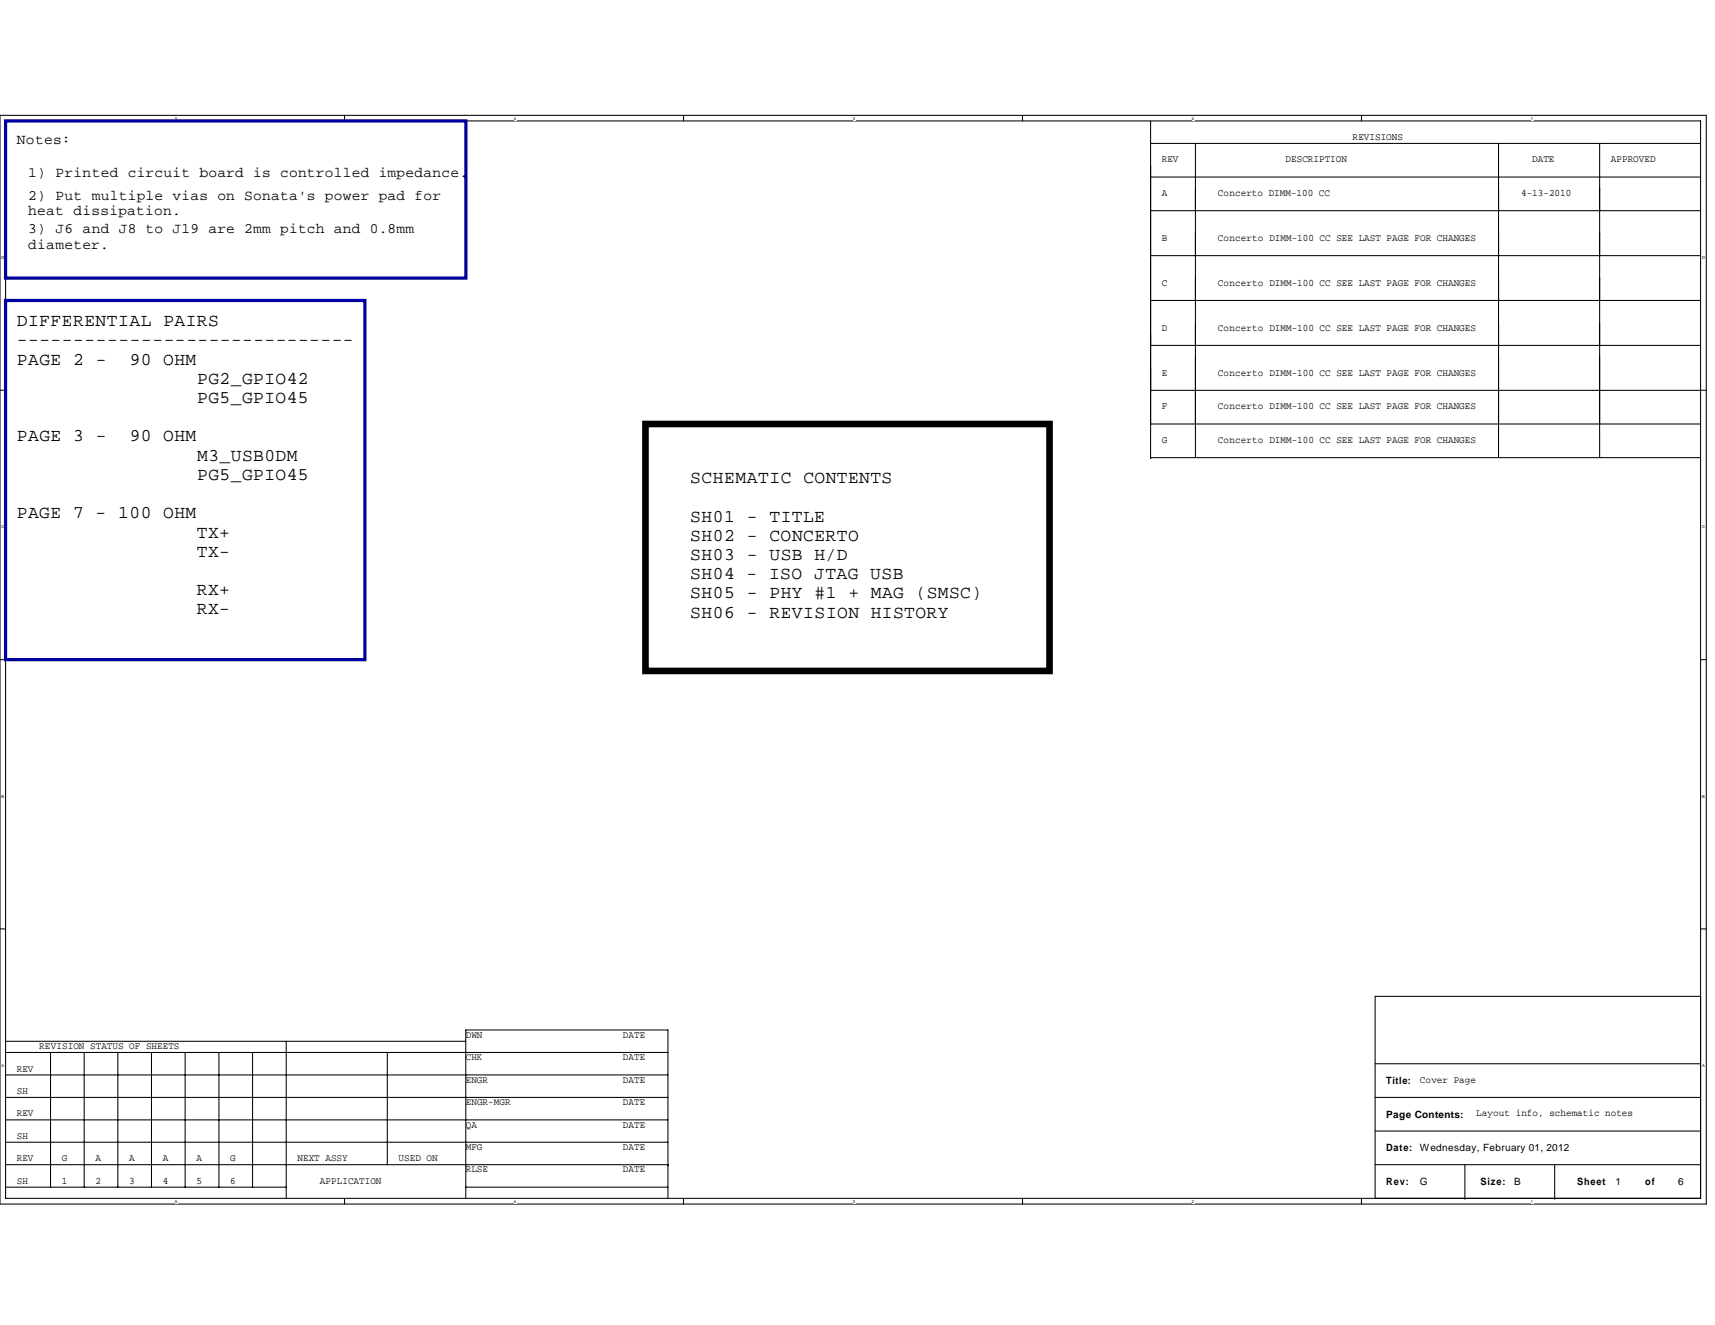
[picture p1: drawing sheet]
<svg xmlns="http://www.w3.org/2000/svg" width="279mm" height="216mm" viewBox="0 0 279 216" stroke-linecap="round" stroke-linejoin="round" font-family="sans-serif">
<defs><g id="words">
<g font-size="2.9">
<text x="2.7" y="53.1">DIFFERENTIAL PAIRS</text>
<text x="2.7" y="56.3">------------------------------</text>
<text x="2.7" y="59.4">PAGE 2 -</text>
<text x="21.1" y="59.4">90 OHM</text>
<text x="32.1" y="62.5">PG2_GPIO42</text>
<text x="32.1" y="65.7">PG5_GPIO45</text>
<text x="2.7" y="71.9">PAGE 3 -</text>
<text x="21.1" y="71.9">90 OHM</text>
<text x="32.1" y="75.1">M3_USB0DM</text>
<text x="32.1" y="78.2">PG5_GPIO45</text>
<text x="112.5" y="78.7">SCHEMATIC CONTENTS</text>
<text x="2.7" y="84.5">PAGE 7 - 100 OHM</text>
<text x="32.1" y="87.6">TX+</text>
<text x="112.5" y="85">SH01 - TITLE</text>
<text x="112.5" y="88.1">SH02 - CONCERTO</text>
<text x="32.1" y="90.7">TX-</text>
<text x="112.5" y="91.3">SH03 - USB H/D</text>
<text x="112.5" y="94.4">SH04 - ISO JTAG USB</text>
<text x="32.1" y="97">RX+</text>
<text x="32.1" y="100.1">RX-</text>
<text x="112.5" y="97.5">SH05 - PHY #1 + MAG (SMSC)</text>
<text x="112.5" y="100.6">SH06 - REVISION HISTORY</text>
</g>
<g font-size="2.4">
<text x="2.7" y="23.4">Notes:</text>
<text x="4.6" y="28.9">1) Printed circuit board is controlled impedance.</text>
<text x="4.6" y="32.5">2) Put multiple vias on Sonata's power pad for</text>
<text x="4.6" y="35.1">heat dissipation.</text>
<text x="4.6" y="38">3) J6 and J8 to J19 are 2mm pitch and 0.8mm</text>
<text x="4.6" y="40.6">diameter.</text>
</g>
<g font-size="1.6">
<text x="220.4" y="22.8">REVISIONS</text>
<text x="189.3" y="26.5">REV</text>
<text x="209.4" y="26.5">DESCRIPTION</text>
<text x="249.6" y="26.5">DATE</text>
<text x="262.4" y="26.5">APPROVED</text>
<text x="189.3" y="31.9">A</text>
<text x="198.4" y="31.9">Concerto DIMM-100 CC</text>
<text x="247.8" y="31.9">4-13-2010</text>
<text x="189.3" y="39.3">B</text>
<text x="198.4" y="39.3">Concerto DIMM-100 CC SEE LAST PAGE FOR CHANGES</text>
<text x="189.3" y="46.6">C</text>
<text x="198.4" y="46.6">Concerto DIMM-100 CC SEE LAST PAGE FOR CHANGES</text>
<text x="189.3" y="53.9">D</text>
<text x="198.4" y="53.9">Concerto DIMM-100 CC SEE LAST PAGE FOR CHANGES</text>
<text x="189.3" y="61.2">E</text>
<text x="198.4" y="61.2">Concerto DIMM-100 CC SEE LAST PAGE FOR CHANGES</text>
<text x="189.3" y="66.7">F</text>
<text x="198.4" y="66.7">Concerto DIMM-100 CC SEE LAST PAGE FOR CHANGES</text>
<text x="189.3" y="72.2">G</text>
<text x="198.4" y="72.2">Concerto DIMM-100 CC SEE LAST PAGE FOR CHANGES</text>
<text x="6.4" y="170.9">REVISION STATUS OF SHEETS</text>
<text x="75.9" y="172.8">CHK</text>
<text x="75.9" y="169.1">DWN</text>
<text x="101.5" y="172.8">DATE</text>
<text x="101.5" y="169.1">DATE</text>
<text x="2.7" y="178.2">SH</text>
<text x="2.7" y="174.6">REV</text>
<text x="75.9" y="176.4">ENGR</text>
<text x="101.5" y="176.4">DATE</text>
<text x="225.8" y="176.7">Title:</text>
<text x="231.3" y="176.4">Cover Page</text>
<text x="2.7" y="185.6">SH</text>
<text x="2.7" y="181.9">REV</text>
<text x="75.9" y="180.1">ENGR-MGR</text>
<text x="75.9" y="183.7">QA</text>
<text x="101.5" y="183.7">DATE</text>
<text x="101.5" y="180.1">DATE</text>
<text x="225.8" y="182.1">Page Contents:</text>
<text x="240.5" y="181.9">Layout info, schematic notes</text>
<text x="2.7" y="189.2">REV</text>
<text x="10.1" y="189.2">G</text>
<text x="15.5" y="189.2">A</text>
<text x="21" y="189.2">A</text>
<text x="26.5" y="189.2">A</text>
<text x="32" y="189.2">A</text>
<text x="37.5" y="189.2">G</text>
<text x="48.5" y="189.2">NEXT ASSY</text>
<text x="64.9" y="189.2">USED ON</text>
<text x="75.9" y="187.4">MFG</text>
<text x="75.9" y="191">RLSE</text>
<text x="101.5" y="191.1">DATE</text>
<text x="101.5" y="187.4">DATE</text>
<text x="225.8" y="187.6">Date:</text>
<text x="231.3" y="187.6">Wednesday, February 01, 2012</text>
<text x="2.7" y="192.9">SH</text>
<text x="10.1" y="192.9">1</text>
<text x="15.5" y="192.9">2</text>
<text x="21" y="192.9">3</text>
<text x="26.5" y="192.9">4</text>
<text x="32" y="192.9">5</text>
<text x="37.5" y="192.9">6</text>
<text x="52.1" y="192.9">APPLICATION</text>
<text x="225.8" y="193.1">Rev:</text>
<text x="231.3" y="193.1">G</text>
<text x="241.2" y="193.1">Size:</text>
<text x="246.7" y="193.1">B</text>
<text x="256.9" y="193.1">Sheet</text>
<text x="263.2" y="193.1">1</text>
<text x="268" y="193.1">of</text>
<text x="273.4" y="193.1">6</text>
</g>
<g font-size=".7">
<text x="28.5" y="19.5">5</text>
<text x="83.7" y="19.5">4</text>
<text x="139" y="19.5">3</text>
<text x="194.2" y="19.5">2</text>
<text x="249.4" y="19.5">1</text>
<text x=".2" y="42.2">D</text>
<text x="277.3" y="42.2">D</text>
<text x=".2" y="86.1">C</text>
<text x="277.3" y="86.1">C</text>
<text x=".2" y="130">B</text>
<text x="277.3" y="130">B</text>
<text x=".2" y="173.9">A</text>
<text x="277.3" y="173.9">A</text>
<text x="28.5" y="196">5</text>
<text x="83.7" y="196">4</text>
<text x="139" y="196">3</text>
<text x="194.2" y="196">2</text>
<text x="249.4" y="196">1</text>
</g>
</g></defs>
<path d="M0 18.8h278v177.4h-278zM.9 19.7h276.2v175.6h-276.2z" fill="none" stroke="#000" stroke-width=".17"/>
<g fill="#fff">
<path d="M28.5 18.9h.4v.7h-.4z"/>
<path d="M28.5 195.4h.4v.7h-.4z"/>
</g>
<path d="M56.1 18.8v.9M56.1 195.3v.9" fill="none" stroke="#000" stroke-width=".17"/>
<g fill="#fff">
<path d="M83.7 18.9h.4v.7h-.4z"/>
<path d="M83.7 195.4h.4v.7h-.4z"/>
</g>
<path d="M111.4 18.8v.9M111.4 195.3v.9" fill="none" stroke="#000" stroke-width=".17"/>
<g fill="#fff">
<path d="M139 18.9h.3v.7h-.3z"/>
<path d="M139 195.4h.3v.7h-.3z"/>
</g>
<path d="M166.6 18.8v.9M166.6 195.3v.9" fill="none" stroke="#000" stroke-width=".17"/>
<g fill="#fff">
<path d="M194.2 18.9h.3v.7h-.3z"/>
<path d="M194.2 195.4h.3v.7h-.3z"/>
</g>
<path d="M221.8 18.8v.9M221.8 195.3v.9" fill="none" stroke="#000" stroke-width=".17"/>
<g fill="#fff">
<path d="M249.4 18.9h.4v.7h-.4z"/>
<path d="M249.4 195.4h.4v.7h-.4z"/>
<path d="M.2 41.6h.5v.8h-.5z"/>
<path d="M277.3 41.6h.4v.8h-.4z"/>
<path d="M.2 85.5h.5v.8h-.5z"/>
<path d="M277.3 85.5h.4v.8h-.4z"/>
</g>
<path d="M0 63.6h.9M277.1 63.6h.9" fill="none" stroke="#000" stroke-width=".17"/>
<g fill="#fff">
<path d="M.2 129.4h.5v.8h-.5z"/>
<path d="M277.3 129.4h.4v.8h-.4z"/>
</g>
<path d="M0 107.5h.9M277.1 107.5h.9" fill="none" stroke="#000" stroke-width=".17"/>
<g fill="#fff">
<path d="M.2 173.3h.4v.7h-.4z"/>
<path d="M277.3 173.3h.4v.7h-.4z"/>
</g>
<g fill="none" stroke="#000" stroke-width=".17">
<path d="M187.5 19.7v14.6M187.5 23.4h89.6M187.5 34.3h89.6M187.5 28.9h89.6M187.5 27v14.7M187.5 34.3v14.7M194.8 23.4v10.9M194.8 30.7v11M194.8 38v11M244.1 23.4v10.9M244.1 30.7v11M244.1 38v11"/>
<path d="M260.6 23.4h.1M260.6 30.7h.1M260.6 38h.1M260.6 23.4v32.9M187.5 41.7h89.6M187.5 49h89.6M187.5 41.7v14.6h89.6M187.5 49v25.6M194.8 45.3v11M194.8 52.6v22M194.8 58.1v11M244.1 45.3v11"/>
<path d="M244.1 52.6v11M244.1 58.1v11M260.6 45.3h.1M260.6 52.6v22M260.6 58.1v11M187.5 63.6h89.6M187.5 63.6h.1M187.5 69.1h89.6M187.5 69.1h.1M187.5 74.6h89.6M187.5 74.6h.1M244.1 63.6h.1"/>
<path d="M244.1 63.6v11M0 151.4h.9M277.1 151.4h.9M.9 169.7h75M.9 178.8h107.9M.9 175.2h107.9M.9 171.5h107.9M8.2 171.5v21.9M13.7 171.5v21.9M19.2 171.5v21.9M24.7 171.5v21.9M30.2 171.5v21.9"/>
<path d="M35.7 171.5v21.9M41.1 171.5v21.9M46.6 169.7v25.6M63.1 171.5v18.3M224 173.3h53.1M224 178.8h53.1M224 162.3h53.1v33h-53.1zM.9 186.1h107.9M.9 182.5h107.9M.9 193.4h45.7M.9 189.8h107.9M75.9 195.3v-27.5h32.9v27.5"/>
<path d="M75.9 193.4h32.9M108.8 189.8h.1M224 184.3h53.1M224 189.8h53.1M238.7 195.3h.1M238.7 189.8v5.5M253.3 195.3h.1M253.3 189.8v5.5M277.1 189.8h.1"/>
</g>
<path d="M105.2 69.1h65.8v40.2h-65.8z" fill="none" stroke="#000" stroke-width="1.1"/>
<path d="M.9 19.7h75v25.6h-75zM.9 49h58.5v58.5h-58.5z" fill="none" stroke="#0000a0" stroke-width=".53"/>
<use href="#words"/>
</svg>
